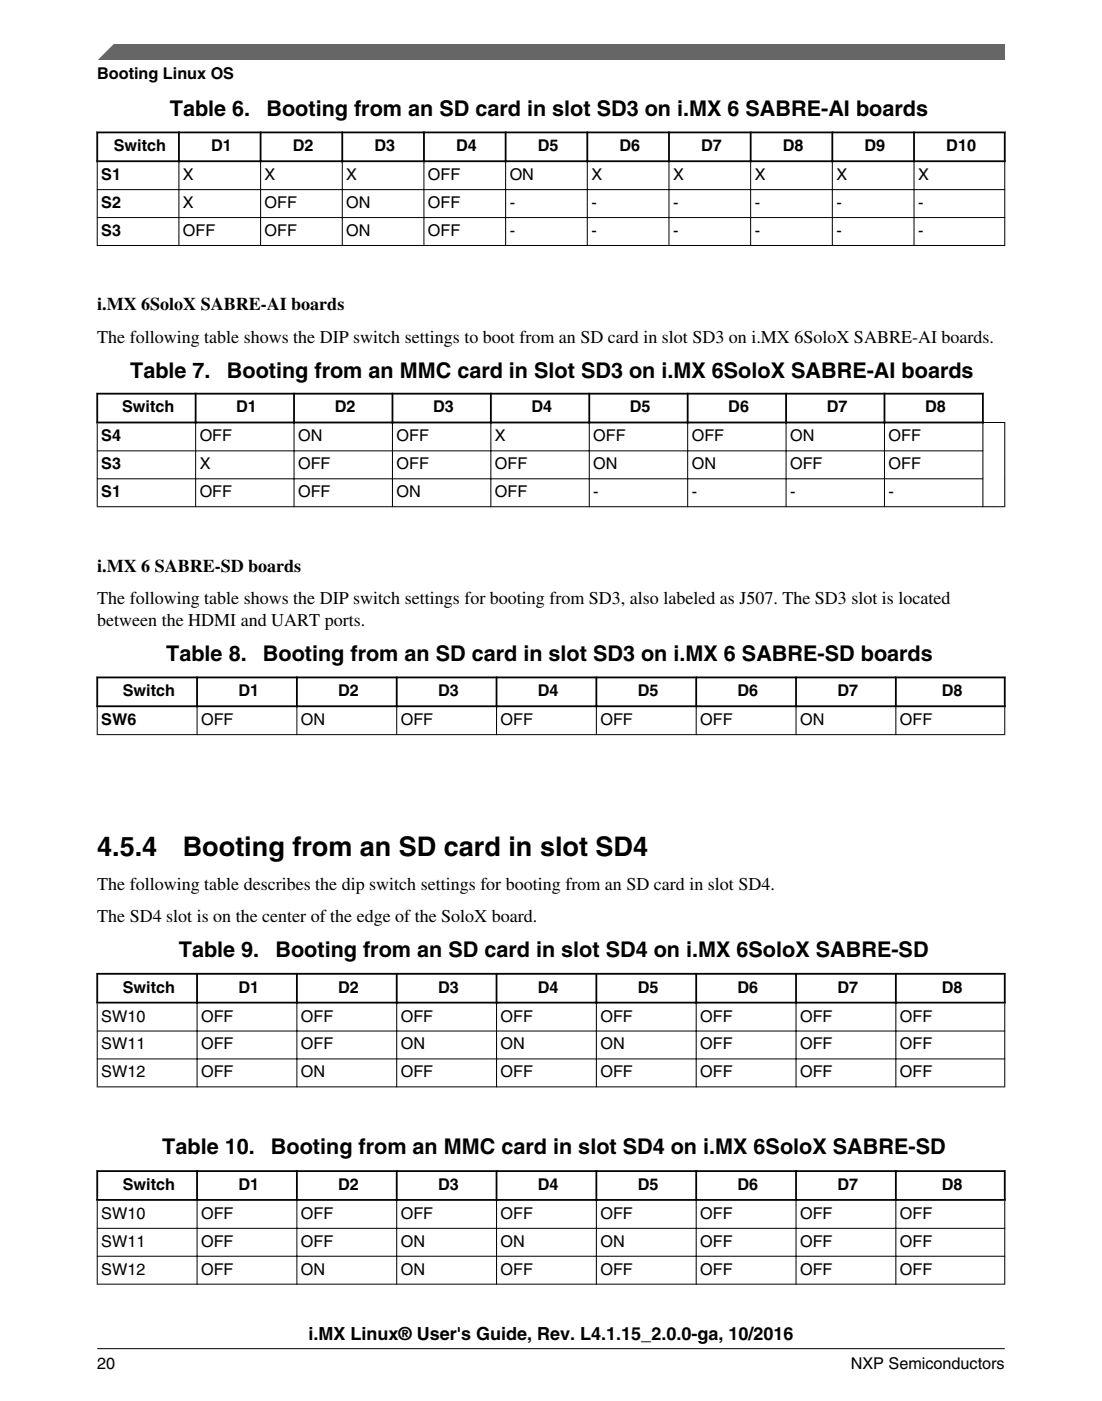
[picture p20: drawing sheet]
<svg xmlns="http://www.w3.org/2000/svg" width="216mm" height="274mm" viewBox="0 0 216 274" stroke-linecap="round" stroke-linejoin="round" font-family="sans-serif">
<defs><g id="words">
<g font-size="5.3">
<text x="19.1" y="167.6">4.5.4</text>
<text x="35.8" y="167.6">Booting from an SD card in slot SD4</text>
</g>
<g font-size="4.2">
<text x="33.3" y="22.7">Table 6.</text>
<text x="52.2" y="22.7">Booting from an SD card in slot SD3 on i.MX 6 SABRE-AI boards</text>
<text x="25.5" y="74">Table 7.</text>
<text x="44.4" y="74">Booting from an MMC card in Slot SD3 on i.MX 6SoloX SABRE-AI boards</text>
<text x="32.6" y="129.4">Table 8.</text>
<text x="51.5" y="129.4">Booting from an SD card in slot SD3 on i.MX 6 SABRE-SD boards</text>
<text x="35" y="187.4">Table 9.</text>
<text x="54" y="187.4">Booting from an SD card in slot SD4 on i.MX 6SoloX SABRE-SD</text>
<text x="31.8" y="226">Table 10.</text>
<text x="53.1" y="226">Booting from an MMC card in slot SD4 on i.MX 6SoloX SABRE-SD</text>
</g>
<g font-size="3.5">
<text x="19" y="60.8">i.MX 6SoloX SABRE-AI boards</text>
<text x="19" y="67.1">The following table shows the DIP switch settings to boot from an SD card in slot SD3 on i.MX 6SoloX SABRE-AI boards.</text>
<text x="19.1" y="111.9">i.MX 6 SABRE-SD boards</text>
<text x="19.1" y="118.3">The following table shows the DIP switch settings for booting from SD3, also labeled as J507. The SD3 slot is located</text>
<text x="19.1" y="122.5">between the HDMI and UART ports.</text>
<text x="19" y="174.2">The following table describes the dip switch settings for booting from an SD card in slot SD4.</text>
<text x="19" y="180.6">The SD4 slot is on the center of the edge of the SoloX board.</text>
<text x="60.4" y="262.3">i.MX Linux® User's Guide, Rev. L4.1.15_2.0.0-ga, 10/2016</text>
</g>
<g font-size="3.2">
<text x="19.1" y="15.5">Booting Linux OS</text>
<text x="22.3" y="29.6">Switch</text>
<text x="41.4" y="29.6">D1</text>
<text x="57.4" y="29.6">D2</text>
<text x="73.4" y="29.6">D3</text>
<text x="89.4" y="29.6">D4</text>
<text x="105.4" y="29.6">D5</text>
<text x="121.4" y="29.6">D6</text>
<text x="137.4" y="29.6">D7</text>
<text x="153.4" y="29.6">D8</text>
<text x="169.4" y="29.6">D9</text>
<text x="185.4" y="29.6">D10</text>
<text x="19.8" y="35.3">S1</text>
<text x="35.8" y="35.3">X</text>
<text x="51.8" y="35.3">X</text>
<text x="67.8" y="35.3">X</text>
<text x="83.9" y="35.3">OFF</text>
<text x="99.9" y="35.3">ON</text>
<text x="115.9" y="35.3">X</text>
<text x="131.9" y="35.3">X</text>
<text x="147.9" y="35.3">X</text>
<text x="163.9" y="35.3">X</text>
<text x="179.9" y="35.3">X</text>
<text x="19.8" y="40.7">S2</text>
<text x="35.8" y="40.7">X</text>
<text x="51.8" y="40.7">OFF</text>
<text x="67.8" y="40.7">ON</text>
<text x="83.9" y="40.7">OFF</text>
<text x="99.9" y="40.7">-</text>
<text x="115.9" y="40.7">-</text>
<text x="131.9" y="40.7">-</text>
<text x="147.9" y="40.7">-</text>
<text x="163.9" y="40.7">-</text>
<text x="179.9" y="40.7">-</text>
<text x="19.8" y="46.2">S3</text>
<text x="35.8" y="46.2">OFF</text>
<text x="51.8" y="46.2">OFF</text>
<text x="67.8" y="46.2">ON</text>
<text x="83.9" y="46.2">OFF</text>
<text x="99.9" y="46.2">-</text>
<text x="115.9" y="46.2">-</text>
<text x="131.9" y="46.2">-</text>
<text x="147.9" y="46.2">-</text>
<text x="163.9" y="46.2">-</text>
<text x="179.9" y="46.2">-</text>
<text x="23.9" y="80.8">Switch</text>
<text x="46.3" y="80.8">D1</text>
<text x="65.6" y="80.8">D2</text>
<text x="84.9" y="80.8">D3</text>
<text x="104.1" y="80.8">D4</text>
<text x="123.4" y="80.8">D5</text>
<text x="142.7" y="80.8">D6</text>
<text x="162" y="80.8">D7</text>
<text x="181.2" y="80.8">D8</text>
<text x="19.8" y="86.4">S4</text>
<text x="39.1" y="86.4">OFF</text>
<text x="58.4" y="86.4">ON</text>
<text x="77.7" y="86.4">OFF</text>
<text x="97" y="86.4">X</text>
<text x="116.2" y="86.4">OFF</text>
<text x="135.5" y="86.4">OFF</text>
<text x="154.8" y="86.4">ON</text>
<text x="174.1" y="86.4">OFF</text>
<text x="19.8" y="91.9">S3</text>
<text x="39.1" y="91.9">X</text>
<text x="58.4" y="91.9">OFF</text>
<text x="77.7" y="91.9">OFF</text>
<text x="97" y="91.9">OFF</text>
<text x="116.2" y="91.9">ON</text>
<text x="135.5" y="91.9">ON</text>
<text x="154.8" y="91.9">OFF</text>
<text x="174.1" y="91.9">OFF</text>
<text x="19.8" y="97.3">S1</text>
<text x="39.1" y="97.4">OFF</text>
<text x="58.4" y="97.4">OFF</text>
<text x="77.7" y="97.4">ON</text>
<text x="97" y="97.4">OFF</text>
<text x="116.2" y="97.4">-</text>
<text x="135.5" y="97.4">-</text>
<text x="154.8" y="97.4">-</text>
<text x="174.1" y="97.4">-</text>
<text x="24.1" y="136.3">Switch</text>
<text x="46.7" y="136.3">D1</text>
<text x="66.3" y="136.3">D2</text>
<text x="85.8" y="136.3">D3</text>
<text x="105.4" y="136.3">D4</text>
<text x="124.9" y="136.3">D5</text>
<text x="144.5" y="136.3">D6</text>
<text x="164.1" y="136.3">D7</text>
<text x="184.5" y="136.3">D8</text>
<text x="19.8" y="142">SW6</text>
<text x="39.4" y="142">OFF</text>
<text x="59" y="142">ON</text>
<text x="78.5" y="142">OFF</text>
<text x="98.1" y="142">OFF</text>
<text x="117.6" y="142">OFF</text>
<text x="137.2" y="142">OFF</text>
<text x="156.7" y="142">ON</text>
<text x="176.3" y="142">OFF</text>
<text x="24.1" y="194.4">Switch</text>
<text x="46.7" y="194.4">D1</text>
<text x="66.3" y="194.4">D2</text>
<text x="85.8" y="194.4">D3</text>
<text x="105.4" y="194.4">D4</text>
<text x="124.9" y="194.4">D5</text>
<text x="144.5" y="194.4">D6</text>
<text x="164.1" y="194.4">D7</text>
<text x="184.5" y="194.4">D8</text>
<text x="19.8" y="200">SW10</text>
<text x="39.4" y="200">OFF</text>
<text x="59" y="200">OFF</text>
<text x="78.5" y="200">OFF</text>
<text x="98.1" y="200">OFF</text>
<text x="117.6" y="200">OFF</text>
<text x="137.2" y="200">OFF</text>
<text x="156.7" y="200">OFF</text>
<text x="176.3" y="200">OFF</text>
<text x="19.8" y="205.5">SW11</text>
<text x="39.4" y="205.5">OFF</text>
<text x="59" y="205.5">OFF</text>
<text x="78.5" y="205.5">ON</text>
<text x="98.1" y="205.5">ON</text>
<text x="117.6" y="205.5">ON</text>
<text x="137.2" y="205.5">OFF</text>
<text x="156.7" y="205.5">OFF</text>
<text x="176.3" y="205.5">OFF</text>
<text x="19.8" y="211">SW12</text>
<text x="39.4" y="211">OFF</text>
<text x="59" y="211">ON</text>
<text x="78.5" y="211">OFF</text>
<text x="98.1" y="211">OFF</text>
<text x="117.6" y="211">OFF</text>
<text x="137.2" y="211">OFF</text>
<text x="156.7" y="211">OFF</text>
<text x="176.3" y="211">OFF</text>
<text x="24.1" y="233">Switch</text>
<text x="46.7" y="233">D1</text>
<text x="66.3" y="233">D2</text>
<text x="85.8" y="233">D3</text>
<text x="105.4" y="233">D4</text>
<text x="124.9" y="233">D5</text>
<text x="144.5" y="233">D6</text>
<text x="164.1" y="233">D7</text>
<text x="184.5" y="233">D8</text>
<text x="19.8" y="238.6">SW10</text>
<text x="39.4" y="238.6">OFF</text>
<text x="59" y="238.6">OFF</text>
<text x="78.5" y="238.6">OFF</text>
<text x="98.1" y="238.6">OFF</text>
<text x="117.6" y="238.6">OFF</text>
<text x="137.2" y="238.6">OFF</text>
<text x="156.7" y="238.6">OFF</text>
<text x="176.3" y="238.6">OFF</text>
<text x="19.8" y="244.1">SW11</text>
<text x="39.4" y="244.1">OFF</text>
<text x="59" y="244.1">OFF</text>
<text x="78.5" y="244.1">ON</text>
<text x="98.1" y="244.1">ON</text>
<text x="117.6" y="244.1">ON</text>
<text x="137.2" y="244.1">OFF</text>
<text x="156.7" y="244.1">OFF</text>
<text x="176.3" y="244.1">OFF</text>
<text x="19.8" y="249.6">SW12</text>
<text x="39.4" y="249.6">OFF</text>
<text x="59" y="249.6">ON</text>
<text x="78.5" y="249.6">ON</text>
<text x="98.1" y="249.6">OFF</text>
<text x="117.6" y="249.6">OFF</text>
<text x="137.2" y="249.6">OFF</text>
<text x="156.7" y="249.6">OFF</text>
<text x="176.3" y="249.6">OFF</text>
<text x="19" y="268">20</text>
<text x="166.7" y="268">NXP Semiconductors</text>
</g>
</g></defs>
<g fill="none" stroke="#000" stroke-width=".35">
<path d="M18.9 25.9h178.1M18.9 31.6h178.1M19 25.8v5.9M35.1 25.8v5.9M51.1 25.8v5.9M67.1 25.8v5.9M83.1 25.8v5.9M99.1 25.8v5.9M115.1 25.8v5.9M131.1 25.8v5.9M147.1 25.8v5.9M163.1 25.8v5.9"/>
<path d="M179.1 25.8v5.9M196.8 25.8v5.9"/>
</g>
<g fill="none" stroke="#000" stroke-width=".2">
<path d="M19 37.1h177.9M19 31.7v16.5M35.1 31.4v16.8M51.1 31.4v16.8M67.1 31.4v16.8M83.1 31.4v16.8M99.1 31.4v16.8M115.1 31.4v16.8M131.1 31.4v16.8M147.1 31.4v16.8M163.1 31.4v16.8M179.1 31.4v16.8"/>
<path d="M196.8 31.7v16.5M19 42.6h177.9M19 48.1h177.9"/>
</g>
<g fill="#fff">
<path d="M19 70.4h177.8v30.7h-177.8z" fill-rule="evenodd"/>
<path d="M19.2 77.3h19v5.2h-19z" fill-rule="evenodd"/>
<path d="M38.5 77.3h18.9v5.2h-18.9z" fill-rule="evenodd"/>
<path d="M57.8 77.3h18.9v5.2h-18.9z" fill-rule="evenodd"/>
<path d="M77.1 77.3h18.9v5.2h-18.9z" fill-rule="evenodd"/>
<path d="M96.3 77.3h19v5.2h-19z" fill-rule="evenodd"/>
<path d="M115.6 77.3h19v5.2h-19z" fill-rule="evenodd"/>
<path d="M134.9 77.3h18.9v5.2h-18.9z" fill-rule="evenodd"/>
<path d="M154.2 77.3h18.9v5.2h-18.9z" fill-rule="evenodd"/>
<path d="M173.5 77.3h18.9v5.2h-18.9z" fill-rule="evenodd"/>
<path d="M19.1 82.9h19.1v5.3h-19.1z" fill-rule="evenodd"/>
<path d="M38.4 82.9h19.1v5.3h-19.1z" fill-rule="evenodd"/>
<path d="M57.7 82.9h19.1v5.3h-19.1z" fill-rule="evenodd"/>
<path d="M77 82.9h19.1v5.3h-19.1z" fill-rule="evenodd"/>
<path d="M96.3 82.9h19.1v5.3h-19.1z" fill-rule="evenodd"/>
<path d="M115.5 82.9h19.1v5.3h-19.1z" fill-rule="evenodd"/>
<path d="M134.8 82.9h19.1v5.3h-19.1z" fill-rule="evenodd"/>
<path d="M154.1 82.9h19.1v5.3h-19.1z" fill-rule="evenodd"/>
<path d="M173.4 82.9h19.1v5.3h-19.1z" fill-rule="evenodd"/>
<path d="M19.1 88.4h19.1v5.3h-19.1z" fill-rule="evenodd"/>
<path d="M38.4 88.4h19.1v5.3h-19.1z" fill-rule="evenodd"/>
<path d="M57.7 88.4h19.1v5.3h-19.1z" fill-rule="evenodd"/>
<path d="M77 88.4h19.1v5.3h-19.1z" fill-rule="evenodd"/>
<path d="M96.3 88.4h19.1v5.3h-19.1z" fill-rule="evenodd"/>
<path d="M115.5 88.4h19.1v5.3h-19.1z" fill-rule="evenodd"/>
<path d="M134.8 88.4h19.1v5.3h-19.1z" fill-rule="evenodd"/>
<path d="M154.1 88.4h19.1v5.3h-19.1z" fill-rule="evenodd"/>
<path d="M173.4 88.4h19.1v5.3h-19.1z" fill-rule="evenodd"/>
<path d="M19.1 93.8h19.1v5.3h-19.1z" fill-rule="evenodd"/>
<path d="M38.4 93.8h19.1v5.3h-19.1z" fill-rule="evenodd"/>
<path d="M57.7 93.8h19.1v5.3h-19.1z" fill-rule="evenodd"/>
<path d="M77 93.8h19.1v5.3h-19.1z" fill-rule="evenodd"/>
<path d="M96.3 93.8h19.1v5.3h-19.1z" fill-rule="evenodd"/>
<path d="M115.5 93.8h19.1v5.3h-19.1z" fill-rule="evenodd"/>
<path d="M134.8 93.8h19.1v5.3h-19.1z" fill-rule="evenodd"/>
<path d="M154.1 93.8h19.1v5.3h-19.1z" fill-rule="evenodd"/>
<path d="M173.4 93.8h19.1v5.3h-19.1z" fill-rule="evenodd"/>
</g>
<path d="M18.9 77.1h173.8M19.1 76.9v6M38.3 76.9v6M57.6 76.9v6M76.9 76.9v6M96.2 76.9v6M115.4 76.9v6M134.7 76.9v6M154 76.9v6M173.3 76.9v6M192.6 76.9v6M18.9 82.7h173.8" fill="none" stroke="#000" stroke-width=".35"/>
<g fill="none" stroke="#000" stroke-width=".2">
<path d="M19 88.3h173.7M19 93.8h173.7M19 99.2h177.9M19.1 82.9v16.4M38.3 82.5v16.8M57.6 82.5v16.8M76.9 82.5v16.8M96.2 82.5v16.8M115.4 82.5v16.8M134.7 82.5v16.8M154 82.5v16.8M173.3 82.5v16.8"/>
<path d="M192.4 82.7h4.5M192.6 82.5v16.8M196.9 82.6v16.7"/>
</g>
<g fill="#fff">
<path d="M19.1 125.8h177.8v19.9h-177.8z" fill-rule="evenodd"/>
<path d="M19.2 132.8h19.2v5.3h-19.2z" fill-rule="evenodd"/>
<path d="M38.8 132.8h19.2v5.3h-19.2z" fill-rule="evenodd"/>
<path d="M58.3 132.8h19.2v5.3h-19.2z" fill-rule="evenodd"/>
<path d="M77.9 132.8h19.2v5.3h-19.2z" fill-rule="evenodd"/>
<path d="M97.5 132.8h19.2v5.3h-19.2z" fill-rule="evenodd"/>
<path d="M117 132.8h19.2v5.3h-19.2z" fill-rule="evenodd"/>
<path d="M136.6 132.8h19.2v5.3h-19.2z" fill-rule="evenodd"/>
<path d="M156.1 132.8h19.2v5.3h-19.2z" fill-rule="evenodd"/>
<path d="M175.7 132.8h21v5.3h-21z" fill-rule="evenodd"/>
<path d="M19.1 138.5h19.4v5.3h-19.4z" fill-rule="evenodd"/>
<path d="M38.7 138.5h19.4v5.3h-19.4z" fill-rule="evenodd"/>
<path d="M58.3 138.5h19.3v5.3h-19.3z" fill-rule="evenodd"/>
<path d="M77.8 138.5h19.4v5.3h-19.4z" fill-rule="evenodd"/>
<path d="M97.4 138.5h19.4v5.3h-19.4z" fill-rule="evenodd"/>
<path d="M116.9 138.5h19.4v5.3h-19.4z" fill-rule="evenodd"/>
<path d="M136.5 138.5h19.4v5.3h-19.4z" fill-rule="evenodd"/>
<path d="M156 138.5h19.4v5.3h-19.4z" fill-rule="evenodd"/>
<path d="M175.6 138.5h21.2v5.3h-21.2z" fill-rule="evenodd"/>
</g>
<path d="M18.9 132.6h178.1M18.9 138.3h178.1M19.1 132.5v6M38.6 132.5v6M58.2 132.5v6M77.7 132.5v6M97.3 132.5v6M116.8 132.5v6M136.4 132.5v6M156 132.5v6M175.5 132.5v6M196.9 132.5v6" fill="none" stroke="#000" stroke-width=".35"/>
<path d="M19.1 138.4v5.5M38.6 138.1v5.8M58.2 138.1v5.8M77.7 138.1v5.8M97.3 138.1v5.8M116.8 138.1v5.8M136.4 138.1v5.8M156 138.1v5.8M175.5 138.1v5.8M196.9 138.4v5.5M19 143.8h177.9" fill="none" stroke="#000" stroke-width=".2"/>
<g fill="#fff">
<path d="M19.1 183.8h177.8v30.9h-177.8z" fill-rule="evenodd"/>
<path d="M19.2 190.9h19.2v5.2h-19.2z" fill-rule="evenodd"/>
<path d="M38.8 190.9h19.2v5.2h-19.2z" fill-rule="evenodd"/>
<path d="M58.3 190.9h19.2v5.2h-19.2z" fill-rule="evenodd"/>
<path d="M77.9 190.9h19.2v5.2h-19.2z" fill-rule="evenodd"/>
<path d="M97.5 190.9h19.2v5.2h-19.2z" fill-rule="evenodd"/>
<path d="M117 190.9h19.2v5.2h-19.2z" fill-rule="evenodd"/>
<path d="M136.6 190.9h19.2v5.2h-19.2z" fill-rule="evenodd"/>
<path d="M156.1 190.9h19.2v5.2h-19.2z" fill-rule="evenodd"/>
<path d="M175.7 190.9h21v5.2h-21z" fill-rule="evenodd"/>
<path d="M19.1 196.5h19.4v5.3h-19.4z" fill-rule="evenodd"/>
<path d="M38.7 196.5h19.4v5.3h-19.4z" fill-rule="evenodd"/>
<path d="M58.3 196.5h19.3v5.3h-19.3z" fill-rule="evenodd"/>
<path d="M77.8 196.5h19.4v5.3h-19.4z" fill-rule="evenodd"/>
<path d="M97.4 196.5h19.4v5.3h-19.4z" fill-rule="evenodd"/>
<path d="M116.9 196.5h19.4v5.3h-19.4z" fill-rule="evenodd"/>
<path d="M136.5 196.5h19.4v5.3h-19.4z" fill-rule="evenodd"/>
<path d="M156 196.5h19.4v5.3h-19.4z" fill-rule="evenodd"/>
<path d="M175.6 196.5h21.2v5.3h-21.2z" fill-rule="evenodd"/>
<path d="M19.1 202h19.4v5.3h-19.4z" fill-rule="evenodd"/>
<path d="M38.7 202h19.4v5.3h-19.4z" fill-rule="evenodd"/>
<path d="M58.3 202h19.3v5.3h-19.3z" fill-rule="evenodd"/>
<path d="M77.8 202h19.4v5.3h-19.4z" fill-rule="evenodd"/>
<path d="M97.4 202h19.4v5.3h-19.4z" fill-rule="evenodd"/>
<path d="M116.9 202h19.4v5.3h-19.4z" fill-rule="evenodd"/>
<path d="M136.5 202h19.4v5.3h-19.4z" fill-rule="evenodd"/>
<path d="M156 202h19.4v5.3h-19.4z" fill-rule="evenodd"/>
<path d="M175.6 202h21.2v5.3h-21.2z" fill-rule="evenodd"/>
<path d="M19.1 207.4h19.4v5.3h-19.4z" fill-rule="evenodd"/>
<path d="M38.7 207.4h19.4v5.3h-19.4z" fill-rule="evenodd"/>
<path d="M58.3 207.4h19.3v5.3h-19.3z" fill-rule="evenodd"/>
<path d="M77.8 207.4h19.4v5.3h-19.4z" fill-rule="evenodd"/>
<path d="M97.4 207.4h19.4v5.3h-19.4z" fill-rule="evenodd"/>
<path d="M116.9 207.4h19.4v5.3h-19.4z" fill-rule="evenodd"/>
<path d="M136.5 207.4h19.4v5.3h-19.4z" fill-rule="evenodd"/>
<path d="M156 207.4h19.4v5.3h-19.4z" fill-rule="evenodd"/>
<path d="M175.6 207.4h21.2v5.3h-21.2z" fill-rule="evenodd"/>
</g>
<path d="M18.9 190.7h178.1M18.9 196.3h178.1M19.1 190.5v6M38.6 190.5v6M58.2 190.5v6M77.7 190.5v6M97.3 190.5v6M116.8 190.5v6M136.4 190.5v6M156 190.5v6M175.5 190.5v6M196.9 190.5v6" fill="none" stroke="#000" stroke-width=".35"/>
<g fill="none" stroke="#000" stroke-width=".2">
<path d="M19.1 196.5v16.4M38.6 196.1v16.8M58.2 196.1v16.8M77.7 196.1v16.8M97.3 196.1v16.8M116.8 196.1v16.8M136.4 196.1v16.8M156 196.1v16.8M175.5 196.1v16.8M196.9 196.5v16.4M19 201.9h177.9M19 207.3h177.9"/>
<path d="M19 212.8h177.9"/>
</g>
<g fill="#fff">
<path d="M19.1 222.4h177.8v30.9h-177.8z" fill-rule="evenodd"/>
<path d="M19.2 229.5h19.2v5.3h-19.2z" fill-rule="evenodd"/>
<path d="M38.8 229.5h19.2v5.3h-19.2z" fill-rule="evenodd"/>
<path d="M58.3 229.5h19.2v5.3h-19.2z" fill-rule="evenodd"/>
<path d="M77.9 229.5h19.2v5.3h-19.2z" fill-rule="evenodd"/>
<path d="M97.5 229.5h19.2v5.3h-19.2z" fill-rule="evenodd"/>
<path d="M117 229.5h19.2v5.3h-19.2z" fill-rule="evenodd"/>
<path d="M136.6 229.5h19.2v5.3h-19.2z" fill-rule="evenodd"/>
<path d="M156.1 229.5h19.2v5.3h-19.2z" fill-rule="evenodd"/>
<path d="M175.7 229.5h21v5.3h-21z" fill-rule="evenodd"/>
<path d="M19.1 235.1h19.4v5.3h-19.4z" fill-rule="evenodd"/>
<path d="M38.7 235.1h19.4v5.3h-19.4z" fill-rule="evenodd"/>
<path d="M58.3 235.1h19.3v5.3h-19.3z" fill-rule="evenodd"/>
<path d="M77.8 235.1h19.4v5.3h-19.4z" fill-rule="evenodd"/>
<path d="M97.4 235.1h19.4v5.3h-19.4z" fill-rule="evenodd"/>
<path d="M116.9 235.1h19.4v5.3h-19.4z" fill-rule="evenodd"/>
<path d="M136.5 235.1h19.4v5.3h-19.4z" fill-rule="evenodd"/>
<path d="M156 235.1h19.4v5.3h-19.4z" fill-rule="evenodd"/>
<path d="M175.6 235.1h21.2v5.3h-21.2z" fill-rule="evenodd"/>
<path d="M19.1 240.6h19.4v5.3h-19.4z" fill-rule="evenodd"/>
<path d="M38.7 240.6h19.4v5.3h-19.4z" fill-rule="evenodd"/>
<path d="M58.3 240.6h19.3v5.3h-19.3z" fill-rule="evenodd"/>
<path d="M77.8 240.6h19.4v5.3h-19.4z" fill-rule="evenodd"/>
<path d="M97.4 240.6h19.4v5.3h-19.4z" fill-rule="evenodd"/>
<path d="M116.9 240.6h19.4v5.3h-19.4z" fill-rule="evenodd"/>
<path d="M136.5 240.6h19.4v5.3h-19.4z" fill-rule="evenodd"/>
<path d="M156 240.6h19.4v5.3h-19.4z" fill-rule="evenodd"/>
<path d="M175.6 240.6h21.2v5.3h-21.2z" fill-rule="evenodd"/>
<path d="M19.1 246.1h19.4v5.3h-19.4z" fill-rule="evenodd"/>
<path d="M38.7 246.1h19.4v5.3h-19.4z" fill-rule="evenodd"/>
<path d="M58.3 246.1h19.3v5.3h-19.3z" fill-rule="evenodd"/>
<path d="M77.8 246.1h19.4v5.3h-19.4z" fill-rule="evenodd"/>
<path d="M97.4 246.1h19.4v5.3h-19.4z" fill-rule="evenodd"/>
<path d="M116.9 246.1h19.4v5.3h-19.4z" fill-rule="evenodd"/>
<path d="M136.5 246.1h19.4v5.3h-19.4z" fill-rule="evenodd"/>
<path d="M156 246.1h19.4v5.3h-19.4z" fill-rule="evenodd"/>
<path d="M175.6 246.1h21.2v5.3h-21.2z" fill-rule="evenodd"/>
</g>
<path d="M18.9 229.3h178.1M18.9 234.9h178.1M19.1 229.1v6M38.6 229.1v6M58.2 229.1v6M77.7 229.1v6M97.3 229.1v6M116.8 229.1v6M136.4 229.1v6M156 229.1v6M175.5 229.1v6M196.9 229.1v6" fill="none" stroke="#000" stroke-width=".35"/>
<g fill="none" stroke="#000" stroke-width=".2">
<path d="M19.1 235.1v16.4M38.6 234.7v16.8M58.2 234.7v16.8M77.7 234.7v16.8M97.3 234.7v16.8M116.8 234.7v16.8M136.4 234.7v16.8M156 234.7v16.8M175.5 234.7v16.8M196.9 235.1v16.4M19 240.5h177.9M19 246h177.9"/>
<path d="M19 251.4h177.9"/>
</g>
<path d="M19 11.7l5.7-3.1 172.2 .1v3z" fill="#666"/>
<path d="M22.5 8.6l-3.1 3.1" fill="none" stroke="#666" stroke-width=".28"/>
<path d="M19.1 264.1h177.8" fill="none" stroke="#000" stroke-width=".2"/>
<use href="#words"/>
</svg>
